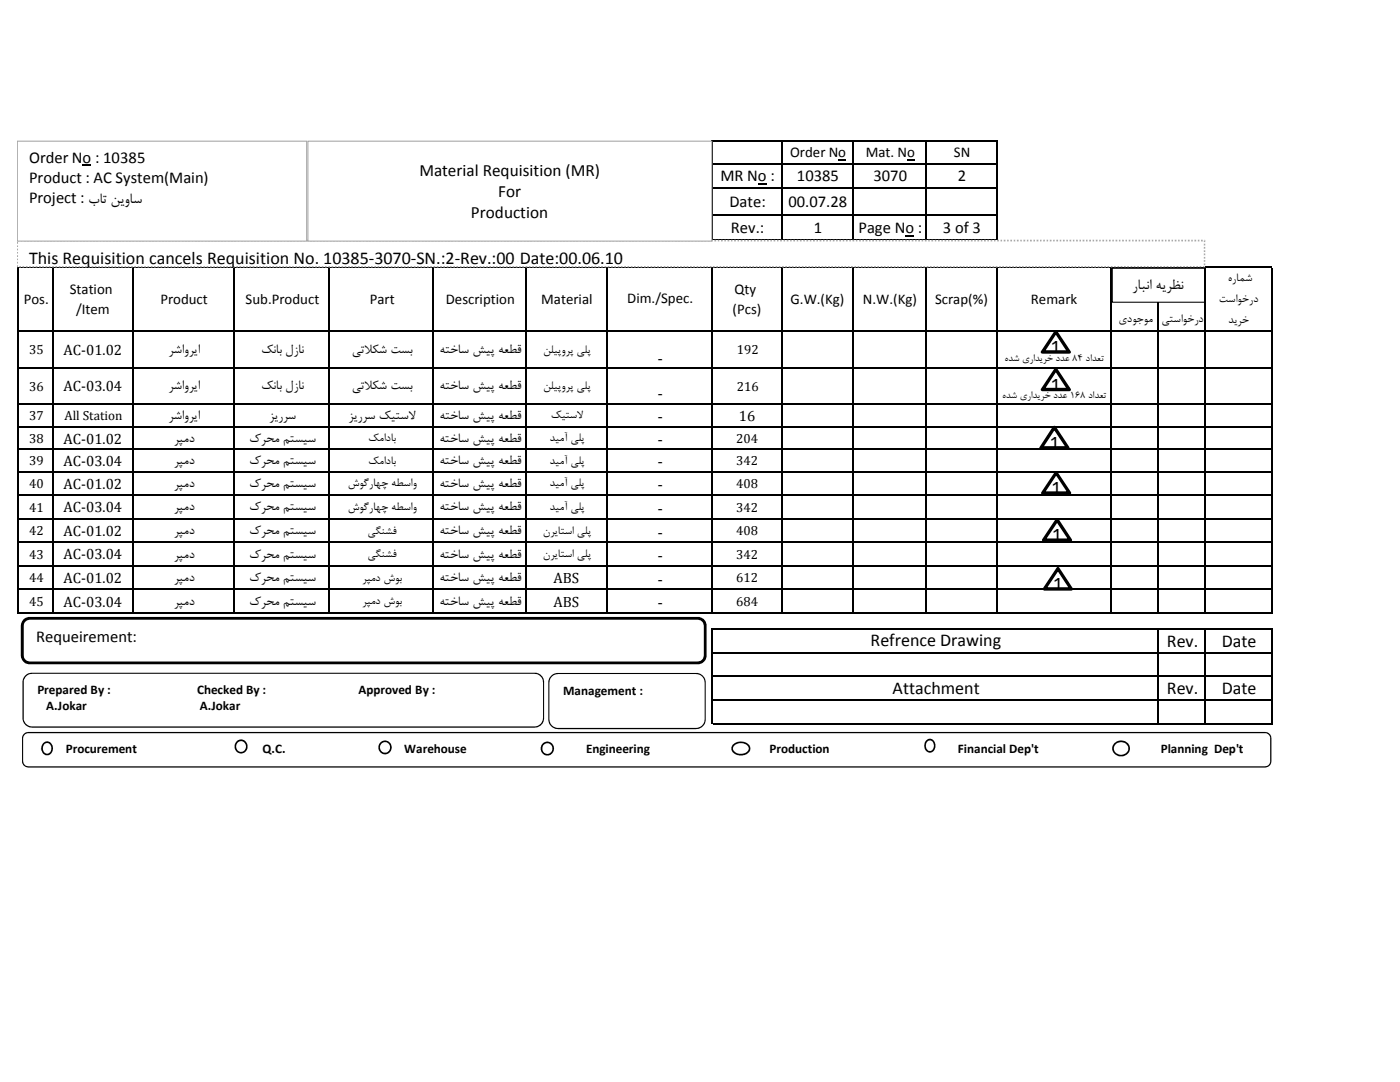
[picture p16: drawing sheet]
<svg xmlns="http://www.w3.org/2000/svg" width="279mm" height="216mm" viewBox="0 0 279 216" stroke-linecap="round" stroke-linejoin="round" font-family="sans-serif">
<defs><g id="words">
<g font-size="3.6">
<text x="5.8" y="52.6">This Requisition cancels Requisition No. 10385‐3070‐SN.:2‐Rev.:00 Date:00.06.10</text>
<text x="209.7" y="70.4">1</text>
<text x="209.7" y="77.9">1</text>
<text x="209.4" y="89.5">1</text>
<text x="209.8" y="98.6">1</text>
<text x="209.9" y="108">1</text>
<text x="210.1" y="117.7">1</text>
<text x="173.7" y="129">Refrence Drawing</text>
<text x="232.9" y="129.2">Rev.</text>
<text x="243.8" y="129.2">Date</text>
<text x="178.1" y="138.4">Attachment</text>
<text x="232.9" y="138.6">Rev.</text>
<text x="243.8" y="138.6">Date</text>
</g>
<g font-size="3.4">
<text x="83.7" y="35.1">Material Requisition (MR)</text>
<text x="99.4" y="39.3">For</text>
<text x="94" y="43.5">Production</text>
</g>
<g font-size="3.3">
<text x="5.8" y="32.5">Order No : 10385</text>
<text x="5.8" y="40.5">Project : بات نيواس</text>
<text x="5.8" y="36.4">Product : AC System(Main)</text>
<text x="143.8" y="36.2">MR No :</text>
<text x="145.6" y="41.2">Date:</text>
<text x="157.4" y="41.2">00.07.28</text>
<text x="159" y="36.2">10385</text>
<text x="174.3" y="36.2">3070</text>
<text x="191.2" y="36.2">2</text>
<text x="145.9" y="46.5">Rev.:</text>
<text x="162.4" y="46.5">1</text>
<text x="171.3" y="46.5">Page No :</text>
<text x="188.2" y="46.5">3 of 3</text>
<text x="226" y="57.6">رابان ه</text>
<text x="232" y="57.6">يرظن</text>
<text x="7.2" y="128.1">Requeirement:</text>
</g>
<g font-size="3">
<text x="157.7" y="31.4">Order No</text>
<text x="172.8" y="31.4">Mat. No</text>
<text x="190.4" y="31.4">SN</text>
<text x="13.9" y="58.7">Station</text>
<text x="146.6" y="58.7">Qty</text>
<text x="4.7" y="60.7">Pos.</text>
<text x="15.2" y="62.7">/Item</text>
<text x="32" y="60.7">Product</text>
<text x="49" y="60.7">Sub.Product</text>
<text x="73.8" y="60.7">Part</text>
<text x="89" y="60.7">Description</text>
<text x="108" y="60.7">Material</text>
<text x="125.2" y="60.5">Dim./Spec.</text>
<text x="146.2" y="62.7">(Pcs)</text>
<text x="157.8" y="60.7">G.W.(Kg)</text>
<text x="172.2" y="60.7">N.W.(Kg)</text>
<text x="186.6" y="60.7">Scrap(%)</text>
<text x="205.7" y="60.7">Remark</text>
<text x="12.7" y="70.8">AC‐01.02</text>
<text x="33.7" y="70.4">رشاور اي</text>
<text x="52.1" y="70.4">ك بان لز نا</text>
<text x="70.2" y="70.4">يتلكش تسب</text>
<text x="72.7" y="70.4">ا</text>
<text x="87.7" y="70.4">هتخاس شيپ هعطق</text>
<text x="33.7" y="77.7">رشاور اي</text>
<text x="52.1" y="77.7">ك بان لز نا</text>
<text x="70.2" y="77.7">يتلكش تسب</text>
<text x="72.7" y="77.7">ا</text>
<text x="87.7" y="77.7">هتخاس شيپ هعطق</text>
<text x="131.3" y="72.3">-</text>
<text x="12.7" y="78.1">AC‐03.04</text>
<text x="33.7" y="83.6">رشاور اي</text>
<text x="53.7" y="83.6">زيررس</text>
<text x="69.6" y="83.6">زيررس كيتسل</text>
<text x="81.5" y="83.6">ا</text>
<text x="87.7" y="83.6">هتخاس شيپ هعطق</text>
<text x="131.3" y="79.4">-</text>
<text x="147.4" y="83.9">16</text>
<text x="12.7" y="88.5">AC‐01.02</text>
<text x="34.7" y="88.1">رپمد</text>
<text x="49.7" y="88.1">كرحم متسيس</text>
<text x="87.7" y="88.1">هتخاس شيپ هعطق</text>
<text x="131.3" y="88.5">-</text>
<text x="131.3" y="84.1">-</text>
<text x="12.7" y="93">AC‐03.04</text>
<text x="34.7" y="92.6">رپمد</text>
<text x="49.7" y="92.6">كرحم متسيس</text>
<text x="87.7" y="92.6">هتخاس شيپ هعطق</text>
<text x="131.3" y="93">-</text>
<text x="12.7" y="97.5">AC‐01.02</text>
<text x="34.7" y="97.2">رپمد</text>
<text x="34.7" y="101.9">رپمد</text>
<text x="49.7" y="97.2">كرحم متسيس</text>
<text x="49.7" y="101.9">كرحم متسيس</text>
<text x="87.7" y="97.2">هتخاس شيپ هعطق</text>
<text x="87.7" y="101.9">هتخاس شيپ هعطق</text>
<text x="131.3" y="97.7">-</text>
<text x="12.7" y="102.2">AC‐03.04</text>
<text x="12.7" y="106.9">AC‐01.02</text>
<text x="34.7" y="106.6">رپمد</text>
<text x="49.7" y="106.6">كرحم متسيس</text>
<text x="87.7" y="106.6">هتخاس شيپ هعطق</text>
<text x="131.3" y="102.4">-</text>
<text x="131.3" y="107.1">-</text>
<text x="12.7" y="111.6">AC‐03.04</text>
<text x="34.7" y="111.3">رپمد</text>
<text x="49.7" y="111.3">كرحم متسيس</text>
<text x="87.7" y="111.3">هتخاس شيپ هعطق</text>
<text x="131.3" y="111.8">-</text>
<text x="12.7" y="116.3">AC‐01.02</text>
<text x="34.7" y="116">رپمد</text>
<text x="49.7" y="116">كرحم متسيس</text>
<text x="87.7" y="116">هتخاس شيپ هعطق</text>
<text x="110.4" y="116.3">ABS</text>
<text x="131.3" y="116.5">-</text>
<text x="12.7" y="121">AC‐03.04</text>
<text x="34.7" y="120.6">رپمد</text>
<text x="49.7" y="120.6">كرحم متسيس</text>
<text x="87.7" y="120.6">هتخاس شيپ هعطق</text>
<text x="110.4" y="121">ABS</text>
<text x="131.3" y="121.2">-</text>
</g>
<g font-size="2.6">
<text x="245.1" y="56.1">هرامش</text>
<text x="223.2" y="64.3">يدوجوم</text>
<text x="231.8" y="64.3">يتساوخرد</text>
<text x="243.2" y="60.3">تساوخرد</text>
<text x="245.1" y="64.5">ديرخ</text>
<text x="5.8" y="70.7">35</text>
<text x="108.4" y="70.4">نليپورپ يلپ</text>
<text x="147.1" y="70.7">192</text>
<text x="5.8" y="78">36</text>
<text x="108.4" y="77.6">نليپورپ يلپ</text>
<text x="147.1" y="78">216</text>
<text x="5.8" y="83.8">37</text>
<text x="12.9" y="83.8">All Station</text>
<text x="109.9" y="83.5">كيتسل</text>
<text x="115.1" y="83.5">ا</text>
<text x="5.8" y="88.4">38</text>
<text x="73.5" y="88.1">كماد با</text>
<text x="109.7" y="88.1">ديمآ يلپ</text>
<text x="146.9" y="88.4">204</text>
<text x="5.8" y="92.8">39</text>
<text x="73.5" y="92.5">كماد با</text>
<text x="109.7" y="92.5">ديمآ يلپ</text>
<text x="146.9" y="92.8">342</text>
<text x="5.8" y="97.4">40</text>
<text x="69.4" y="97.1">شوگراهچ هطساو</text>
<text x="69.4" y="101.8">شوگراهچ هطساو</text>
<text x="109.7" y="97.1">ديمآ يلپ</text>
<text x="109.7" y="101.8">ديمآ يلپ</text>
<text x="146.9" y="97.4">408</text>
<text x="5.8" y="102.1">41</text>
<text x="5.8" y="106.8">42</text>
<text x="73.4" y="106.5">يگنشف</text>
<text x="108.3" y="106.5">نرياتسا يلپ</text>
<text x="146.9" y="106.8">408</text>
<text x="146.9" y="102.1">342</text>
<text x="5.8" y="111.5">43</text>
<text x="73.4" y="111.2">يگنشف</text>
<text x="108.3" y="111.2">نرياتسا يلپ</text>
<text x="146.9" y="111.5">342</text>
<text x="5.8" y="116.2">44</text>
<text x="72.3" y="115.9">رپمد شوب</text>
<text x="146.9" y="116.2">612</text>
<text x="5.8" y="120.9">45</text>
<text x="72.3" y="120.6">رپمد شوب</text>
<text x="146.9" y="120.9">684</text>
<text x="7.5" y="138.5">Prepared By :</text>
<text x="9.2" y="141.7">A.Jokar</text>
<text x="39.3" y="138.5">Checked By :</text>
<text x="39.9" y="141.7">A.Jokar</text>
<text x="71.5" y="138.5">Approved By :</text>
<text x="112.4" y="138.6">Management :</text>
<text x="13.1" y="150.2">Procurement</text>
<text x="52.4" y="150.2">Q.C.</text>
<text x="80.7" y="150.2">Warehouse</text>
<text x="117" y="150.2">Engineering</text>
<text x="153.6" y="150.2">Production</text>
<text x="191.2" y="150.2">Financial Dep't</text>
<text x="231.6" y="150.2">Planning Dep't</text>
</g>
<g font-size="2.3">
<text x="200.4" y="72.1">هدش يراديرخ ددع 84 دادعت</text>
<text x="200" y="79.4">هدش يراديرخ ددع 168 دادعت</text>
</g>
</g></defs>
<path d="M151.3 36.6h1.7v.2h-1.7zM167.3 31.7h1.6v.3h-1.6zM181.1 31.7h1.5v.3h-1.5zM180.7 46.9h1.7v.2h-1.7z" fill="#000"/>
<g fill="none" stroke="#000" stroke-width=".3">
<path d="M142.2 27.9v20.2M142.3 28h56.8M142.3 32.7h56.8M142.3 37.4h56.8M156 28.2v19.9M170.3 28.2v19.9M184.8 28.2v19.9M198.9 28.2v94.3M3.6 53.2v69.3M3.7 53.4h250.2M10.6 53.5v69M26.5 53.5v69"/>
<path d="M46.8 53.5v69M65.7 53.5v69M86.5 53.5v69M105 53.5v69M121.1 53.5v69M142.2 53.5v69M142.3 42.8h56.8M142.3 48h56.8M156 53.5v69M170.3 53.5v69M184.8 53.5v69M221.8 53.5v69"/>
<path d="M231.2 53.5v69M240.5 53.5v69M253.8 53.5v69M3.7 66h250.2M3.7 73.5h250.2M3.7 80.5h250.2M3.7 85.2h250.2M3.7 89.7h250.2M3.7 94.1h250.2M3.7 98.8h250.2M3.7 103.5h250.2M3.7 108.2h250.2"/>
<path d="M3.7 112.9h250.2M3.7 117.6h250.2M3.7 122.3h250.2M142.2 125.4v19.1M142.3 125.6h111.6M142.3 130.3h111.6M142.3 135h111.6M142.3 139.7h111.6M231.2 125.7v18.8M240.5 125.7v18.8M253.8 125.7v18.8M142.3 144.4h111.6"/>
</g>
<path d="M3.4 48h237v5.2h-237z" fill="#fff"/>
<path d="M3.4 52.9h.2v.3h-.2zM3.4 52.2h.2v.4h-.2zM3.4 51.6h.2v.3h-.2zM3.4 50.9h.2v.4h-.2zM3.4 50.3h.2v.3h-.2zM3.4 49.6h.2v.4h-.2zM3.4 49h.2v.3h-.2zM3.4 48.3h.2v.3h-.2zM3.5 47.8h.3v.4h-.3zM4.1 47.8h.3v.4h-.3zM4.8 47.8h.3v.4h-.3zM5.5 47.8h.3v.4h-.3zM6.1 47.8h.3v.4h-.3zM6.8 47.8h.3v.4h-.3zM7.4 47.8h.3v.4h-.3zM8.1 47.8h.3v.4h-.3zM8.7 47.8h.4v.4h-.4zM9.4 47.8h.3v.4h-.3zM10 47.8h.4v.4h-.4zM10.7 47.8h.3v.4h-.3zM11.3 47.8h.4v.4h-.4zM12 47.8h.3v.4h-.3zM12.7 47.8h.3v.4h-.3zM13.3 47.8h.3v.4h-.3zM14 47.8h.3v.4h-.3zM14.6 47.8h.3v.4h-.3zM15.3 47.8h.3v.4h-.3zM16 47.8h.3v.4h-.3zM16.6 47.8h.3v.4h-.3zM17.3 47.8h.3v.4h-.3zM17.9 47.8h.3v.4h-.3zM18.6 47.8h.3v.4h-.3zM19.2 47.8h.4v.4h-.4zM19.9 47.8h.3v.4h-.3zM20.5 47.8h.4v.4h-.4zM21.2 47.8h.3v.4h-.3zM21.8 47.8h.4v.4h-.4zM22.5 47.8h.3v.4h-.3zM23.2 47.8h.3v.4h-.3zM23.8 47.8h.3v.4h-.3zM24.5 47.8h.3v.4h-.3zM25.1 47.8h.3v.4h-.3zM25.8 47.8h.3v.4h-.3zM26.5 47.8h.3v.4h-.3zM27.1 47.8h.3v.4h-.3zM27.8 47.8h.3v.4h-.3zM28.4 47.8h.3v.4h-.3zM29.1 47.8h.3v.4h-.3zM29.7 47.8h.4v.4h-.4zM30.4 47.8h.3v.4h-.3zM31 47.8h.4v.4h-.4zM31.7 47.8h.3v.4h-.3zM32.3 47.8h.4v.4h-.4zM33 47.8h.3v.4h-.3zM33.7 47.8h.3v.4h-.3zM34.3 47.8h.3v.4h-.3zM35 47.8h.3v.4h-.3zM35.6 47.8h.3v.4h-.3zM36.3 47.8h.3v.4h-.3zM37 47.8h.3v.4h-.3zM37.6 47.8h.3v.4h-.3zM38.3 47.8h.3v.4h-.3zM38.9 47.8h.3v.4h-.3zM39.6 47.8h.3v.4h-.3zM40.2 47.8h.4v.4h-.4zM40.9 47.8h.3v.4h-.3zM41.5 47.8h.4v.4h-.4zM42.2 47.8h.3v.4h-.3zM42.8 47.8h.4v.4h-.4zM43.5 47.8h.3v.4h-.3zM44.2 47.8h.3v.4h-.3zM44.8 47.8h.3v.4h-.3zM45.5 47.8h.3v.4h-.3zM46.1 47.8h.3v.4h-.3zM46.8 47.8h.3v.4h-.3zM47.5 47.8h.3v.4h-.3zM48.1 47.8h.3v.4h-.3zM48.8 47.8h.3v.4h-.3zM49.4 47.8h.3v.4h-.3zM50.1 47.8h.3v.4h-.3zM50.7 47.8h.4v.4h-.4zM51.4 47.8h.3v.4h-.3zM52 47.8h.4v.4h-.4zM52.7 47.8h.3v.4h-.3zM53.3 47.8h.4v.4h-.4zM54 47.8h.3v.4h-.3zM54.7 47.8h.3v.4h-.3zM55.3 47.8h.3v.4h-.3zM56 47.8h.3v.4h-.3zM56.6 47.8h.3v.4h-.3zM57.3 47.8h.3v.4h-.3zM58 47.8h.3v.4h-.3zM58.6 47.8h.3v.4h-.3zM59.3 47.8h.3v.4h-.3zM59.9 47.8h.3v.4h-.3zM60.6 47.8h.3v.4h-.3zM61.2 47.8h.4v.4h-.4zM61.9 47.8h.3v.4h-.3zM62.5 47.8h.4v.4h-.4zM63.2 47.8h.3v.4h-.3zM63.8 47.8h.4v.4h-.4zM64.5 47.8h.3v.4h-.3zM65.2 47.8h.3v.4h-.3zM65.8 47.8h.3v.4h-.3zM66.5 47.8h.3v.4h-.3zM67.1 47.8h.3v.4h-.3zM67.8 47.8h.3v.4h-.3zM68.5 47.8h.2v.4h-.2zM69.1 47.8h.3v.4h-.3zM69.8 47.8h.3v.4h-.3zM70.4 47.8h.3v.4h-.3zM71.1 47.8h.3v.4h-.3zM71.7 47.8h.4v.4h-.4zM72.4 47.8h.3v.4h-.3zM73 47.8h.4v.4h-.4zM73.7 47.8h.3v.4h-.3zM74.3 47.8h.4v.4h-.4zM75 47.8h.3v.4h-.3zM75.6 47.8h.4v.4h-.4zM76.3 47.8h.3v.4h-.3zM77 47.8h.3v.4h-.3zM77.6 47.8h.3v.4h-.3zM78.3 47.8h.3v.4h-.3zM79 47.8h.2v.4h-.2zM79.6 47.8h.3v.4h-.3zM80.3 47.8h.3v.4h-.3zM80.9 47.8h.3v.4h-.3zM81.6 47.8h.3v.4h-.3zM82.2 47.8h.3v.4h-.3zM82.9 47.8h.3v.4h-.3zM83.5 47.8h.4v.4h-.4zM84.2 47.8h.3v.4h-.3zM84.8 47.8h.4v.4h-.4zM85.5 47.8h.3v.4h-.3zM86.1 47.8h.4v.4h-.4zM86.8 47.8h.3v.4h-.3zM87.5 47.8h.3v.4h-.3zM88.1 47.8h.3v.4h-.3zM88.8 47.8h.3v.4h-.3zM89.5 47.8h.2v.4h-.2zM90.1 47.8h.3v.4h-.3zM90.8 47.8h.3v.4h-.3zM91.4 47.8h.3v.4h-.3zM92.1 47.8h.3v.4h-.3zM92.7 47.8h.3v.4h-.3zM93.4 47.8h.3v.4h-.3zM94 47.8h.4v.4h-.4zM94.7 47.8h.3v.4h-.3zM95.3 47.8h.4v.4h-.4zM96 47.8h.3v.4h-.3zM96.6 47.8h.4v.4h-.4zM97.3 47.8h.3v.4h-.3zM98 47.8h.3v.4h-.3zM98.6 47.8h.3v.4h-.3zM99.3 47.8h.3v.4h-.3zM99.9 47.8h.3v.4h-.3zM100.6 47.8h.3v.4h-.3zM101.3 47.8h.3v.4h-.3zM101.9 47.8h.3v.4h-.3zM102.6 47.8h.3v.4h-.3zM103.2 47.8h.3v.4h-.3zM103.9 47.8h.3v.4h-.3zM104.5 47.8h.4v.4h-.4zM105.2 47.8h.3v.4h-.3zM105.8 47.8h.4v.4h-.4zM106.5 47.8h.3v.4h-.3zM107.1 47.8h.4v.4h-.4zM107.8 47.8h.3v.4h-.3zM108.5 47.8h.3v.4h-.3zM109.1 47.8h.3v.4h-.3zM109.8 47.8h.3v.4h-.3zM110.4 47.8h.3v.4h-.3zM111.1 47.8h.3v.4h-.3zM111.8 47.8h.3v.4h-.3zM112.4 47.8h.3v.4h-.3zM113.1 47.8h.3v.4h-.3zM113.7 47.8h.3v.4h-.3zM114.4 47.8h.3v.4h-.3zM115 47.8h.4v.4h-.4zM115.7 47.8h.3v.4h-.3zM116.3 47.8h.4v.4h-.4zM117 47.8h.3v.4h-.3zM117.6 47.8h.4v.4h-.4zM118.3 47.8h.3v.4h-.3zM119 47.8h.3v.4h-.3zM119.6 47.8h.3v.4h-.3zM120.3 47.8h.3v.4h-.3zM120.9 47.8h.3v.4h-.3zM121.6 47.8h.3v.4h-.3zM122.3 47.8h.3v.4h-.3zM122.9 47.8h.3v.4h-.3zM123.6 47.8h.3v.4h-.3zM124.2 47.8h.3v.4h-.3zM124.9 47.8h.3v.4h-.3zM125.5 47.8h.4v.4h-.4zM126.2 47.8h.3v.4h-.3zM126.8 47.8h.4v.4h-.4zM127.5 47.8h.3v.4h-.3zM128.1 47.8h.4v.4h-.4zM128.8 47.8h.3v.4h-.3zM129.5 47.8h.3v.4h-.3zM130.1 47.8h.3v.4h-.3zM130.8 47.8h.3v.4h-.3zM131.4 47.8h.3v.4h-.3zM132.1 47.8h.3v.4h-.3zM132.8 47.8h.3v.4h-.3zM133.4 47.8h.3v.4h-.3zM134.1 47.8h.3v.4h-.3zM134.7 47.8h.3v.4h-.3zM135.4 47.8h.3v.4h-.3zM136 47.8h.4v.4h-.4zM136.7 47.8h.3v.4h-.3zM137.3 47.8h.4v.4h-.4zM138 47.8h.3v.4h-.3zM138.6 47.8h.4v.4h-.4zM139.3 47.8h.3v.4h-.3zM140 47.8h.3v.4h-.3zM140.6 47.8h.3v.4h-.3zM141.3 47.8h.3v.4h-.3zM141.9 47.8h.3v.4h-.3zM142.6 47.8h.3v.4h-.3zM143.3 47.8h.3v.4h-.3zM143.9 47.8h.3v.4h-.3zM144.6 47.8h.3v.4h-.3zM145.2 47.8h.3v.4h-.3zM145.9 47.8h.3v.4h-.3zM146.5 47.8h.4v.4h-.4zM147.2 47.8h.3v.4h-.3zM147.8 47.8h.4v.4h-.4zM148.5 47.8h.3v.4h-.3zM149.1 47.8h.4v.4h-.4zM149.8 47.8h.3v.4h-.3zM150.5 47.8h.3v.4h-.3zM151.1 47.8h.3v.4h-.3zM151.8 47.8h.3v.4h-.3zM152.4 47.8h.3v.4h-.3zM153.1 47.8h.3v.4h-.3zM153.8 47.8h.3v.4h-.3zM154.4 47.8h.3v.4h-.3zM155.1 47.8h.3v.4h-.3zM155.7 47.8h.3v.4h-.3zM156.4 47.8h.3v.4h-.3zM157 47.8h.4v.4h-.4zM157.7 47.8h.3v.4h-.3zM158.3 47.8h.4v.4h-.4zM159 47.8h.3v.4h-.3zM159.6 47.8h.4v.4h-.4zM160.3 47.8h.3v.4h-.3zM161 47.8h.3v.4h-.3zM161.6 47.8h.3v.4h-.3zM162.3 47.8h.3v.4h-.3zM162.9 47.8h.3v.4h-.3zM163.6 47.8h.3v.4h-.3zM164.3 47.8h.2v.4h-.2zM164.9 47.8h.3v.4h-.3zM165.6 47.8h.3v.4h-.3zM166.2 47.8h.3v.4h-.3zM166.9 47.8h.3v.4h-.3zM167.5 47.8h.4v.4h-.4zM168.2 47.8h.3v.4h-.3zM168.8 47.8h.4v.4h-.4zM169.5 47.8h.3v.4h-.3zM170.1 47.8h.4v.4h-.4zM170.8 47.8h.3v.4h-.3zM171.4 47.8h.4v.4h-.4zM172.1 47.8h.3v.4h-.3zM172.8 47.8h.3v.4h-.3zM173.4 47.8h.3v.4h-.3zM174.1 47.8h.3v.4h-.3zM174.8 47.8h.2v.4h-.2zM175.4 47.8h.3v.4h-.3zM176.1 47.8h.3v.4h-.3zM176.7 47.8h.3v.4h-.3zM177.4 47.8h.3v.4h-.3zM178 47.8h.4v.4h-.4zM178.7 47.8h.3v.4h-.3zM179.3 47.8h.4v.4h-.4zM180 47.8h.3v.4h-.3zM180.6 47.8h.4v.4h-.4zM181.3 47.8h.3v.4h-.3zM181.9 47.8h.4v.4h-.4zM182.6 47.8h.3v.4h-.3zM183.3 47.8h.3v.4h-.3zM183.9 47.8h.3v.4h-.3zM184.6 47.8h.3v.4h-.3zM185.3 47.8h.2v.4h-.2zM185.9 47.8h.3v.4h-.3zM186.6 47.8h.3v.4h-.3zM187.2 47.8h.3v.4h-.3zM187.9 47.8h.3v.4h-.3zM188.5 47.8h.3v.4h-.3zM189.2 47.8h.3v.4h-.3zM189.8 47.8h.4v.4h-.4zM190.5 47.8h.3v.4h-.3zM191.1 47.8h.4v.4h-.4zM191.8 47.8h.3v.4h-.3zM192.4 47.8h.4v.4h-.4zM193.1 47.8h.3v.4h-.3zM193.8 47.8h.3v.4h-.3zM194.4 47.8h.3v.4h-.3zM195.1 47.8h.3v.4h-.3zM195.7 47.8h.3v.4h-.3zM196.4 47.8h.3v.4h-.3zM197.1 47.8h.3v.4h-.3zM197.7 47.8h.3v.4h-.3zM198.4 47.8h.3v.4h-.3zM199 47.8h.3v.4h-.3zM199.7 47.8h.3v.4h-.3zM200.3 47.8h.4v.4h-.4zM201 47.8h.3v.4h-.3zM201.6 47.8h.4v.4h-.4zM202.3 47.8h.3v.4h-.3zM202.9 47.8h.4v.4h-.4zM203.6 47.8h.3v.4h-.3zM204.3 47.8h.3v.4h-.3zM204.9 47.8h.3v.4h-.3zM205.6 47.8h.3v.4h-.3zM206.2 47.8h.3v.4h-.3zM206.9 47.8h.3v.4h-.3zM207.6 47.8h.3v.4h-.3zM208.2 47.8h.3v.4h-.3zM208.9 47.8h.3v.4h-.3zM209.5 47.8h.3v.4h-.3zM210.2 47.8h.3v.4h-.3zM210.8 47.8h.4v.4h-.4zM211.5 47.8h.3v.4h-.3zM212.1 47.8h.4v.4h-.4zM212.8 47.8h.3v.4h-.3zM213.4 47.8h.4v.4h-.4zM214.1 47.8h.3v.4h-.3zM214.8 47.8h.3v.4h-.3zM215.4 47.8h.3v.4h-.3zM216.1 47.8h.3v.4h-.3zM216.7 47.8h.3v.4h-.3zM217.4 47.8h.3v.4h-.3zM218.1 47.8h.3v.4h-.3zM218.7 47.8h.3v.4h-.3zM219.4 47.8h.3v.4h-.3zM220 47.8h.3v.4h-.3zM220.7 47.8h.3v.4h-.3zM221.3 47.8h.4v.4h-.4zM222 47.8h.3v.4h-.3zM222.6 47.8h.4v.4h-.4zM223.3 47.8h.3v.4h-.3zM223.9 47.8h.4v.4h-.4zM224.6 47.8h.3v.4h-.3zM225.3 47.8h.3v.4h-.3zM225.9 47.8h.3v.4h-.3zM226.6 47.8h.3v.4h-.3zM227.2 47.8h.3v.4h-.3zM227.9 47.8h.3v.4h-.3zM228.6 47.8h.3v.4h-.3zM229.2 47.8h.3v.4h-.3zM229.9 47.8h.3v.4h-.3zM230.5 47.8h.3v.4h-.3zM231.2 47.8h.3v.4h-.3zM231.8 47.8h.4v.4h-.4zM232.5 47.8h.3v.4h-.3zM233.1 47.8h.4v.4h-.4zM233.8 47.8h.3v.4h-.3zM234.4 47.8h.4v.4h-.4zM235.1 47.8h.3v.4h-.3zM235.8 47.8h.3v.4h-.3zM236.4 47.8h.3v.4h-.3zM237.1 47.8h.3v.4h-.3zM237.7 47.8h.3v.4h-.3zM238.4 47.8h.3v.4h-.3zM239.1 47.8h.3v.4h-.3zM239.7 47.8h.3v.4h-.3zM240.4 47.8l.1 .1v.4h-.3zM240.2 48.6h.3v.4h-.3zM240.2 49.3h.3v.3h-.3zM240.2 50h.3v.3h-.3zM240.2 50.6h.3v.3h-.3zM240.2 51.3h.3v.3h-.3zM240.2 51.9h.3v.3h-.3zM240.2 52.6h.3v.3h-.3zM240.1 53.1h.3l-.2 .1h.3v.1l-.4 .1zM239.4 53.1h.3v.3h-.3zM238.8 53.1h.3v.3h-.3zM238.1 53.1h.3v.3h-.3zM237.4 53.1h.4v.3h-.4zM236.8 53.1h.3v.3h-.3zM236.1 53.1h.4v.3h-.4zM235.5 53.1h.3v.3h-.3zM234.8 53.1h.4v.3h-.4zM234.1 53.1h.4v.3h-.4zM233.5 53.1h.3v.3h-.3zM232.8 53.1h.4v.3h-.4zM232.2 53.1h.3v.3h-.3zM231.5 53.1h.4v.3h-.4zM230.9 53.1h.3v.3h-.3zM230.2 53.1h.3v.3h-.3zM229.6 53.1h.3v.3h-.3zM228.9 53.1h.3v.3h-.3zM228.3 53.1h.3v.3h-.3zM227.6 53.1h.3v.3h-.3zM226.9 53.1h.4v.3h-.4zM226.3 53.1h.3v.3h-.3zM225.6 53.1h.4v.3h-.4zM225 53.1h.3v.3h-.3zM224.3 53.1h.4v.3h-.4zM223.6 53.1h.4v.3h-.4zM223 53.1h.4v.3h-.4zM222.3 53.1h.4v.3h-.4zM221.7 53.1h.3v.3h-.3zM221 53.1h.4v.3h-.4zM220.4 53.1h.3v.3h-.3zM219.7 53.1h.3v.3h-.3zM219.1 53.1h.3v.3h-.3zM218.4 53.1h.3v.3h-.3zM217.8 53.1h.3v.3h-.3zM217.1 53.1h.3v.3h-.3zM216.5 53.1h.3v.3h-.3zM215.8 53.1h.3v.3h-.3zM215.1 53.1h.4v.3h-.4zM214.5 53.1h.3v.3h-.3zM213.8 53.1h.4v.3h-.4zM213.1 53.1h.4v.3h-.4zM212.5 53.1h.4v.3h-.4zM211.8 53.1h.4v.3h-.4zM211.2 53.1h.3v.3h-.3zM210.5 53.1h.4v.3h-.4zM209.9 53.1h.3v.3h-.3zM209.2 53.1h.3v.3h-.3zM208.6 53.1h.3v.3h-.3zM207.9 53.1h.3v.3h-.3zM207.3 53.1h.3v.3h-.3zM206.6 53.1h.3v.3h-.3zM206 53.1h.3v.3h-.3zM205.3 53.1h.3v.3h-.3zM204.6 53.1h.4v.3h-.4zM204 53.1h.3v.3h-.3zM203.3 53.1h.4v.3h-.4zM202.6 53.1h.4v.3h-.4zM202 53.1h.4v.3h-.4zM201.3 53.1h.4v.3h-.4zM200.7 53.1h.3v.3h-.3zM200 53.1h.4v.3h-.4zM199.4 53.1h.3v.3h-.3zM198.7 53.1h.4v.3h-.4zM198.1 53.1h.3v.3h-.3zM197.4 53.1h.3v.3h-.3zM196.8 53.1h.3v.3h-.3zM196.1 53.1h.3v.3h-.3zM195.5 53.1h.3v.3h-.3zM194.8 53.1h.3v.3h-.3zM194.1 53.1h.4v.3h-.4zM193.5 53.1h.3v.3h-.3zM192.8 53.1h.4v.3h-.4zM192.2 53.1h.3v.3h-.3zM191.5 53.1h.4v.3h-.4zM190.8 53.1h.4v.3h-.4zM190.2 53.1h.3v.3h-.3zM189.5 53.1h.4v.3h-.4zM188.9 53.1h.3v.3h-.3zM188.2 53.1h.4v.3h-.4zM187.6 53.1h.3v.3h-.3zM186.9 53.1h.3v.3h-.3zM186.3 53.1h.3v.3h-.3zM185.6 53.1h.3v.3h-.3zM185 53.1h.3v.3h-.3zM184.3 53.1h.3v.3h-.3zM183.6 53.1h.4v.3h-.4zM183 53.1h.3v.3h-.3zM182.3 53.1h.4v.3h-.4zM181.7 53.1h.3v.3h-.3zM181 53.1h.4v.3h-.4zM180.3 53.1h.4v.3h-.4zM179.7 53.1h.3v.3h-.3zM179 53.1h.4v.3h-.4zM178.4 53.1h.3v.3h-.3zM177.7 53.1h.4v.3h-.4zM177.1 53.1h.3v.3h-.3zM176.4 53.1h.3v.3h-.3zM175.8 53.1h.3v.3h-.3zM175.1 53.1h.3v.3h-.3zM174.5 53.1h.3v.3h-.3zM173.8 53.1h.3v.3h-.3zM173.1 53.1h.4v.3h-.4zM172.5 53.1h.3v.3h-.3zM171.8 53.1h.4v.3h-.4zM171.2 53.1h.3v.3h-.3zM170.5 53.1h.4v.3h-.4zM169.8 53.1h.4v.3h-.4zM169.2 53.1h.3v.3h-.3zM168.5 53.1h.4v.3h-.4zM167.9 53.1h.3v.3h-.3zM167.2 53.1h.4v.3h-.4zM166.6 53.1h.3v.3h-.3zM165.9 53.1h.3v.3h-.3zM165.3 53.1h.3v.3h-.3zM164.6 53.1h.3v.3h-.3zM164 53.1h.3v.3h-.3zM163.3 53.1h.3v.3h-.3zM162.6 53.1h.4v.3h-.4zM162 53.1h.3v.3h-.3zM161.3 53.1h.4v.3h-.4zM160.7 53.1h.3v.3h-.3zM160 53.1h.4v.3h-.4zM159.3 53.1h.4v.3h-.4zM158.7 53.1h.3v.3h-.3zM158 53.1h.4v.3h-.4zM157.4 53.1h.3v.3h-.3zM156.7 53.1h.4v.3h-.4zM156.1 53.1h.3v.3h-.3zM155.4 53.1h.3v.3h-.3zM154.8 53.1h.3v.3h-.3zM154.1 53.1h.3v.3h-.3zM153.5 53.1h.3v.3h-.3zM152.8 53.1h.3v.3h-.3zM152.1 53.1h.4v.3h-.4zM151.5 53.1h.3v.3h-.3zM150.8 53.1h.4v.3h-.4zM150.2 53.1h.3v.3h-.3zM149.5 53.1h.4v.3h-.4zM148.8 53.1h.4v.3h-.4zM148.2 53.1h.3v.3h-.3zM147.5 53.1h.4v.3h-.4zM146.9 53.1h.3v.3h-.3zM146.2 53.1h.4v.3h-.4zM145.6 53.1h.3v.3h-.3zM144.9 53.1h.3v.3h-.3zM144.3 53.1h.3v.3h-.3zM143.6 53.1h.3v.3h-.3zM143 53.1h.3v.3h-.3zM142.3 53.1h.3v.3h-.3zM141.6 53.1h.4v.3h-.4zM141 53.1h.3v.3h-.3zM140.3 53.1h.4v.3h-.4zM139.7 53.1h.3v.3h-.3zM139 53.1h.4v.3h-.4zM138.3 53.1h.4v.3h-.4zM137.7 53.1h.3v.3h-.3zM137 53.1h.4v.3h-.4zM136.4 53.1h.3v.3h-.3zM135.7 53.1h.4v.3h-.4zM135.1 53.1h.3v.3h-.3zM134.4 53.1h.3v.3h-.3zM133.8 53.1h.3v.3h-.3zM133.1 53.1h.3v.3h-.3zM132.5 53.1h.3v.3h-.3zM131.8 53.1h.3v.3h-.3zM131.1 53.1h.4v.3h-.4zM130.5 53.1h.3v.3h-.3zM129.8 53.1h.4v.3h-.4zM129.2 53.1h.3v.3h-.3zM128.5 53.1h.4v.3h-.4zM127.8 53.1h.4v.3h-.4zM127.2 53.1h.4v.3h-.4zM126.5 53.1h.4v.3h-.4zM125.9 53.1h.3v.3h-.3zM125.2 53.1h.4v.3h-.4zM124.6 53.1h.3v.3h-.3zM123.9 53.1h.3v.3h-.3zM123.3 53.1h.3v.3h-.3zM122.6 53.1h.3v.3h-.3zM122 53.1h.3v.3h-.3zM121.3 53.1h.3v.3h-.3zM120.6 53.1h.4v.3h-.4zM120 53.1h.3v.3h-.3zM119.3 53.1h.4v.3h-.4zM118.7 53.1h.3v.3h-.3zM118 53.1h.4v.3h-.4zM117.3 53.1h.4v.3h-.4zM116.7 53.1h.4v.3h-.4zM116 53.1h.4v.3h-.4zM115.4 53.1h.3v.3h-.3zM114.7 53.1h.4v.3h-.4zM114.1 53.1h.3v.3h-.3zM113.4 53.1h.3v.3h-.3zM112.8 53.1h.3v.3h-.3zM112.1 53.1h.3v.3h-.3zM111.5 53.1h.3v.3h-.3zM110.8 53.1h.3v.3h-.3zM110.2 53.1h.3v.3h-.3zM109.5 53.1h.3v.3h-.3zM108.8 53.1h.4v.3h-.4zM108.2 53.1h.3v.3h-.3zM107.5 53.1h.4v.3h-.4zM106.8 53.1h.4v.3h-.4zM106.2 53.1h.4v.3h-.4zM105.5 53.1h.4v.3h-.4zM104.9 53.1h.3v.3h-.3zM104.2 53.1h.4v.3h-.4zM103.6 53.1h.3v.3h-.3zM102.9 53.1h.4v.3h-.4zM102.3 53.1h.3v.3h-.3zM101.6 53.1h.3v.3h-.3zM101 53.1h.3v.3h-.3zM100.3 53.1h.3v.3h-.3zM99.7 53.1h.3v.3h-.3zM99 53.1h.3v.3h-.3zM98.3 53.1h.4v.3h-.4zM97.7 53.1h.3v.3h-.3zM97 53.1h.4v.3h-.4zM96.4 53.1h.3v.3h-.3zM95.7 53.1h.4v.3h-.4zM95 53.1h.4v.3h-.4zM94.4 53.1h.3v.3h-.3zM93.7 53.1h.4v.3h-.4zM93.1 53.1h.3v.3h-.3zM92.4 53.1h.4v.3h-.4zM91.8 53.1h.3v.3h-.3zM91.1 53.1h.3v.3h-.3zM90.5 53.1h.3v.3h-.3zM89.8 53.1h.3v.3h-.3zM89.2 53.1h.3v.3h-.3zM88.5 53.1h.3v.3h-.3zM87.8 53.1h.4v.3h-.4zM87.2 53.1h.3v.3h-.3zM86.5 53.1h.4v.3h-.4zM85.9 53.1h.3v.3h-.3zM85.2 53.1h.4v.3h-.4zM84.5 53.1h.4v.3h-.4zM83.9 53.1h.3v.3h-.3zM83.2 53.1h.4v.3h-.4zM82.6 53.1h.3v.3h-.3zM81.9 53.1h.4v.3h-.4zM81.3 53.1h.3v.3h-.3zM80.6 53.1h.3v.3h-.3zM80 53.1h.3v.3h-.3zM79.3 53.1h.3v.3h-.3zM78.7 53.1h.3v.3h-.3zM78 53.1h.3v.3h-.3zM77.3 53.1h.4v.3h-.4zM76.7 53.1h.3v.3h-.3zM76 53.1h.4v.3h-.4zM75.4 53.1h.3v.3h-.3zM74.7 53.1h.4v.3h-.4zM74 53.1h.4v.3h-.4zM73.4 53.1h.3v.3h-.3zM72.7 53.1h.4v.3h-.4zM72.1 53.1h.3v.3h-.3zM71.4 53.1h.4v.3h-.4zM70.8 53.1h.3v.3h-.3zM70.1 53.1h.3v.3h-.3zM69.5 53.1h.3v.3h-.3zM68.8 53.1h.3v.3h-.3zM68.2 53.1h.3v.3h-.3zM67.5 53.1h.3v.3h-.3zM66.8 53.1h.4v.3h-.4zM66.2 53.1h.3v.3h-.3zM65.5 53.1h.4v.3h-.4zM64.9 53.1h.3v.3h-.3zM64.2 53.1h.4v.3h-.4zM63.5 53.1h.4v.3h-.4zM62.9 53.1h.3v.3h-.3zM62.2 53.1h.4v.3h-.4zM61.6 53.1h.3v.3h-.3zM60.9 53.1h.4v.3h-.4zM60.3 53.1h.3v.3h-.3zM59.6 53.1h.3v.3h-.3zM59 53.1h.3v.3h-.3zM58.3 53.1h.3v.3h-.3zM57.7 53.1h.3v.3h-.3zM57 53.1h.3v.3h-.3zM56.3 53.1h.4v.3h-.4zM55.7 53.1h.3v.3h-.3zM55 53.1h.4v.3h-.4zM54.4 53.1h.3v.3h-.3zM53.7 53.1h.4v.3h-.4zM53 53.1h.4v.3h-.4zM52.4 53.1h.3v.3h-.3zM51.7 53.1h.4v.3h-.4zM51.1 53.1h.3v.3h-.3zM50.4 53.1h.4v.3h-.4zM49.8 53.1h.3v.3h-.3zM49.1 53.1h.3v.3h-.3zM48.5 53.1h.3v.3h-.3zM47.8 53.1h.3v.3h-.3zM47.2 53.1h.3v.3h-.3zM46.5 53.1h.3v.3h-.3zM45.8 53.1h.4v.3h-.4zM45.2 53.1h.3v.3h-.3zM44.5 53.1h.4v.3h-.4zM43.9 53.1h.3v.3h-.3zM43.2 53.1h.4v.3h-.4zM42.5 53.1h.4v.3h-.4zM41.9 53.1h.3v.3h-.3zM41.2 53.1h.4v.3h-.4zM40.6 53.1h.3v.3h-.3zM39.9 53.1h.4v.3h-.4zM39.3 53.1h.3v.3h-.3zM38.6 53.1h.3v.3h-.3zM38 53.1h.3v.3h-.3zM37.3 53.1h.3v.3h-.3zM36.7 53.1h.3v.3h-.3zM36 53.1h.3v.3h-.3zM35.3 53.1h.4v.3h-.4zM34.7 53.1h.3v.3h-.3zM34 53.1h.4v.3h-.4zM33.4 53.1h.3v.3h-.3zM32.7 53.1h.4v.3h-.4zM32 53.1h.4v.3h-.4zM31.4 53.1h.3v.3h-.3zM30.7 53.1h.4v.3h-.4zM30.1 53.1h.3v.3h-.3zM29.4 53.1h.4v.3h-.4zM28.8 53.1h.3v.3h-.3zM28.1 53.1h.3v.3h-.3zM27.5 53.1h.3v.3h-.3zM26.8 53.1h.3v.3h-.3zM26.2 53.1h.3v.3h-.3zM25.5 53.1h.3v.3h-.3zM24.8 53.1h.4v.3h-.4zM24.2 53.1h.3v.3h-.3zM23.5 53.1h.4v.3h-.4zM22.9 53.1h.3v.3h-.3zM22.2 53.1h.4v.3h-.4zM21.5 53.1h.4v.3h-.4zM20.9 53.1h.4v.3h-.4zM20.2 53.1h.4v.3h-.4zM19.6 53.1h.3v.3h-.3zM18.9 53.1h.4v.3h-.4zM18.3 53.1h.3v.3h-.3zM17.6 53.1h.3v.3h-.3zM17 53.1h.3v.3h-.3zM16.3 53.1h.3v.3h-.3zM15.7 53.1h.3v.3h-.3zM15 53.1h.3v.3h-.3zM14.4 53.1h.3v.3h-.3zM13.7 53.1h.3v.3h-.3zM13 53.1h.4v.3h-.4zM12.4 53.1h.3v.3h-.3zM11.7 53.1h.4v.3h-.4zM11 53.1h.4v.3h-.4zM10.4 53.1h.4v.3h-.4zM9.7 53.1h.4v.3h-.4zM9.1 53.1h.3v.3h-.3zM8.4 53.1h.4v.3h-.4zM7.8 53.1h.3v.3h-.3zM7.1 53.1h.4v.3h-.4zM6.5 53.1h.3v.3h-.3zM5.8 53.1h.3v.3h-.3zM5.2 53.1h.3v.3h-.3zM4.5 53.1h.3v.3h-.3zM3.9 53.1h.3v.3h-.3zM3.4 53.1l.1 .3z" fill="#a6a6a6"/>
<path d="M3.4 28.2h57.8v19.9h-57.8z" fill="#fff"/>
<path d="M3.4 28.1h57.9v20.1h-57.9zM3.4 28.3l.2-.1v19.9l-.2-.1h57.8l-.1 .1v-19.9l.1 .1z" fill="#a6a6a6"/>
<path d="M16.5 32.9h1.7v.2h-1.7z" fill="#000"/>
<path d="M61.4 28.2h80.6v19.9h-80.6z" fill="#fff"/>
<path d="M61.4 28.1h80.6l.2 .1v19.9l-.2 .1h-80.6zM61.4 28.3l.2-.1v19.9l-.2-.1h80.6l-.1 .1v-19.9l.1 .1z" fill="#a6a6a6"/>
<path d="M222 53.5h18.4v6.8h-18.4z" fill="#fff"/>
<path d="M221.9 53.4h18.5l.1 .1v6.9h-18.5l-.2-.1zM222.1 53.5v6.8l-.1-.1h18.4l-.1 .1v-6.8l.1 .1h-18.4z" fill="#000"/>
<path d="M4.7 124l.8-.6h.4h133.3a1.47 1.47 0 0 1 1.5 1.4v6a1.45 1.45 0 0 1-1.5 1.4h-133.3a1.47 1.47 0 0 1-1.5-1.4v-6z" fill-rule="evenodd" fill="#fff"/>
<path d="M4.7 123.6l.9-.5h134l.9 .5 .5 .9v6.6l-.5 .9-.9 .5h-134a1.82 1.82 0 0 1-1.4-1.4l-.1-6.2 .1-.4zM5.2 123.9l-.3 .3-.2 .5v6.3l.2 .4 .3 .4 .7 .2h133.3l.9-.3 .3-.5 .1-.4-.1-6.2-.4-.7-.8-.2h-133.2z" fill="#000"/>
<path d="M5.1 134.9l.8-.5 .5-.1h100.3a1.77 1.77 0 0 1 1.8 1.8v7.2a1.76 1.76 0 0 1-1.8 1.8h-100.3a1.79 1.79 0 0 1-1.8-1.8v-7.2l.1-.4z" fill-rule="evenodd" fill="#fff"/>
<path d="M5 134.8l.6-.4 .6-.2h100.9l.7 .3 .5 .5 .3 .9v7.6a1.89 1.89 0 0 1-1.9 1.7h-100.3a1.95 1.95 0 0 1-1.9-1.9v-7.4l.1-.5zM5.2 135l-.5 .8v7.8l.5 .9 1 .4h100.6l1.1-.4 .4-.7 .1-.5-.1-7.5-.2-.6-.5-.5-.9-.2h-100.3l-.6 .1z" fill="#000"/>
<path d="M110.1 134.9l.8-.5h.5h27.5a1.84 1.84 0 0 1 1.8 1.8v7.4a1.83 1.83 0 0 1-1.8 1.8h-27.5a1.87 1.87 0 0 1-1.9-1.8v-7.4l.1-.5z" fill-rule="evenodd" fill="#fff"/>
<path d="M110 134.8l.6-.4 .6-.1 28.3 .1a1.86 1.86 0 0 1 1.3 1.6v7.9a1.86 1.86 0 0 1-1.3 1.5l-28.1 .1a2.07 2.07 0 0 1-1.8-1.2l-.2-.6v-7.9zM110.2 135l-.4 .6-.2 .6v7.3l.3 1 .5 .5 .5 .2h28l1-.2 .6-.9 .1-7.9-.3-.9-.7-.7-.7-.1h-27.5l-.7 .1z" fill="#000"/>
<path d="M4.7 146.6l.6-.4h.3h246.9a1.14 1.14 0 0 1 1.1 1.1v4.6a1.14 1.14 0 0 1-1.1 1.1h-246.9a1.17 1.17 0 0 1-1.1-1.1v-4.6z" fill-rule="evenodd" fill="#fff"/>
<path d="M4.7 146.4l.5-.3h.4h246.9l.7 .2 .5 .5v5.1l-.2 .7-.3 .3-.7 .3h-246.9l-.9-.4-.3-.7v-5zM4.9 146.6l-.3 .7v4.5l.3 .8 .7 .3h246.9l.6-.2 .4-.6v-5l-.4-.6-.4-.2h-247.3z" fill="#000"/>
<path d="M8.8 148.3a1.08 1.08 0 0 1 1.3 .1 1.08 1.08 0 0 1 .3 1.3 1.01 1.01 0 0 1-1.2 .8 1.01 1.01 0 0 1-.8-1.2v-.4z" fill-rule="evenodd" fill="#fff"/>
<path d="M8.6 148.3a1.11 1.11 0 0 1 1.1-.3 1.11 1.11 0 0 1 .8 .8 1.6 1.6 0 0 1-.4 1.7l-.2 .1a1.14 1.14 0 0 1-1.6-.7l-.1-.6zM8.9 148.4l-.3 .7 .1 .8 .4 .4h.6l.4-.4 .1-.3-.1-.9-.5-.4z" fill="#000"/>
<path d="M47.4 147.9a1.18 1.18 0 0 1 1.8 1.1 1.18 1.18 0 0 1-1.8 1 1.34 1.34 0 0 1 0-2.1z" fill-rule="evenodd" fill="#fff"/>
<path d="M47.2 148a1.34 1.34 0 0 1 1.7-.2 1.34 1.34 0 0 1 .4 1.7l-.2 .4a1.28 1.28 0 0 1-1.9 0l-.4-.6v-.6zM47.4 148.2l-.3 .8 .3 .7 .5 .3 .8-.1 .3-.5 .1-.4-.2-.6-.4-.4-.4-.1z" fill="#000"/>
<circle cx="76.9" cy="149.1" r="1.21" fill="#fff"/>
<path d="M75.5 149.1a1.35 1.35 0 0 1 2.7 0 1.35 1.35 0 0 1-2.7 0zM75.8 149.1a1.05 1.05 0 0 0 2.1 0 1.05 1.05 0 0 0-2.1 0z" fill="#000"/>
<path d="M222.4 148.5a1.55 1.55 0 0 1 2.1-.4 1.55 1.55 0 0 1 .5 2.1 1.55 1.55 0 0 1-2.1 .4 1.55 1.55 0 0 1-.5-2.1z" fill-rule="evenodd" fill="#fff"/>
<path d="M222.5 148.2a1.76 1.76 0 0 1 2.1-.3 1.76 1.76 0 0 1 .8 2.1l-.4 .5-.6 .3-1 .1a1.57 1.57 0 0 1-1.3-1 1.57 1.57 0 0 1 .4-1.7zM222.7 148.5l-.4 .6v.5l.2 .4 .4 .4 1.1 .2 .5-.2 .6-.5 .1-.8-.6-.8-.9-.2-.5 .1z" fill="#000"/>
<circle cx="109.3" cy="149.3" r="1.2" fill="#fff"/>
<path d="M107.9 149.4a1.37 1.37 0 0 1 2.7 0 1.37 1.37 0 0 1-2.7 0zM108.2 149.4a1.05 1.05 0 0 0 2.1 0 1.05 1.05 0 0 0-2.1 0z" fill="#000"/>
<path d="M185 147.8a1.03 1.03 0 0 1 1.3 .1 1.03 1.03 0 0 1 .2 1.3 .95 .95 0 0 1-1.2 .8 .95 .95 0 0 1-.7-1.2z" fill-rule="evenodd" fill="#fff"/>
<path d="M184.7 147.8h.1a.97 .97 0 0 1 1.2-.3l.5 .5 .2 1.1a1.1 1.1 0 0 1-1.1 1.1 1.1 1.1 0 0 1-1.1-1.1v-.8zM185.2 147.9l-.4 .6v.7l.5 .6 .5 .1 .5-.7v-.9l-.2-.3-.3-.3z" fill="#000"/>
<path d="M146.4 148.6a1.94 1.94 0 0 1 3.2 .8 1.87 1.87 0 0 1-1.8 1.2 1.87 1.87 0 0 1-1.7-1.2z" fill-rule="evenodd" fill="#fff"/>
<path d="M146.3 148.5l.2-.2a2.65 2.65 0 0 1 2.4-.1l.3 .1a1.23 1.23 0 0 1 .5 1.2 1.23 1.23 0 0 1-.8 1l-.7 .2h-.7l-1-.3-.5-.8v-.5zM146.7 148.6l-.3 .3-.1 .5 .4 .7 .5 .2 1 .1 .6-.2 .4-.3 .2-.4-.2-.7-.7-.4-1-.1z" fill="#000"/>
<path d="M210.7 66.2l2.7 4h-5.4z" fill="#fff"/>
<path d="M210.4 66l.3-.1 .3 .1 2.7 4.1v.3l-.1 .1-5.6 .1-.3-.2 .1-.3zM210.4 66.4h.6l-2.7 4-.3-.5h5.4l-.3 .5z" fill="#000"/>
<path d="M210.7 73.7l2.7 4h-5.4z" fill="#fff"/>
<path d="M210.4 73.5l.3-.1 .3 .1 2.7 4.1v.3l-.1 .1-5.6 .1-.3-.2 .1-.3zM210.4 73.9h.6l-2.7 4-.3-.5h5.4l-.3 .5z" fill="#000"/>
<path d="M210.4 85.3l2.7 4.1h-5.4z" fill="#fff"/>
<path d="M210.1 85.1l.3-.1 .3 .1 2.7 4.1a.36 .36 0 0 1-.3 .5h-5.4l-.3-.2 .1-.3zM210.1 85.5h.6l-2.7 4-.3-.5h5.4l-.2 .5z" fill="#000"/>
<path d="M210.8 94.4l2.6 4h-5.3z" fill="#fff"/>
<path d="M210.5 94.1l.3-.1 .2 .1 2.7 4.1a.34 .34 0 0 1-.3 .5h-5.3a.34 .34 0 0 1-.3-.5zM210.5 94.5h.5l-2.6 4.1-.3-.6h5.3l-.2 .6z" fill="#000"/>
<path d="M210.9 103.8l2.7 4h-5.3z" fill="#fff"/>
<path d="M210.7 103.5l.2-.1 .3 .1 2.7 4.1a.34 .34 0 0 1-.3 .5h-5.3a.34 .34 0 0 1-.3-.5zM210.7 103.9h.5l-2.7 4.1-.2-.6h5.3l-.2 .6z" fill="#000"/>
<path d="M211.1 113.5l2.7 4h-5.4z" fill="#fff"/>
<path d="M211 113.2l.4 .1 2.7 4a.34 .34 0 0 1-.3 .6h-5.4a.34 .34 0 0 1-.2-.6zM210.9 113.6h.5l-2.7 4.1-.3-.5h5.4l-.3 .5z" fill="#000"/>
<use href="#words"/>
</svg>
